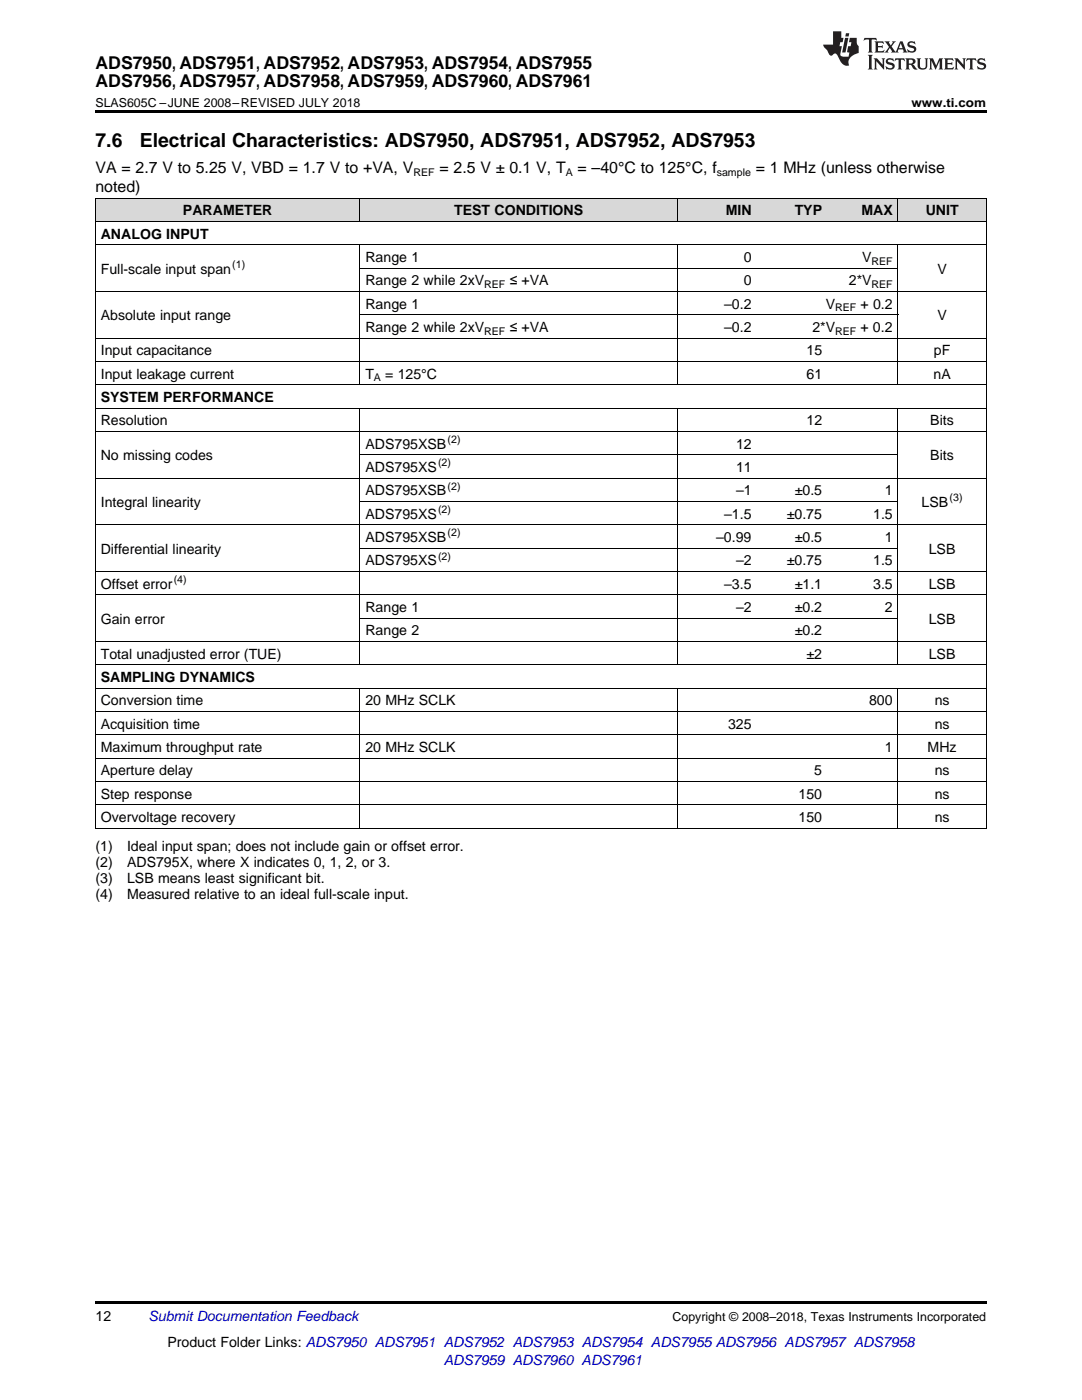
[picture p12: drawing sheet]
<svg xmlns="http://www.w3.org/2000/svg" width="216mm" height="279mm" viewBox="0 0 216 279" stroke-linecap="round" stroke-linejoin="round" font-family="sans-serif">
<defs><g id="words">
<g font-size="3.9">
<text x="19" y="29.3">7.6</text>
<text x="27.9" y="29.3">Electrical Characteristics: ADS7950, ADS7951, ADS7952, ADS7953</text>
</g>
<g font-size="3.5">
<text x="19" y="13.8">ADS7950, ADS7951, ADS7952, ADS7953, ADS7954, ADS7955</text>
<text x="19" y="17.3">ADS7956, ADS7957, ADS7958, ADS7959, ADS7960, ADS7961</text>
</g>
<g font-size="3.2">
<text x="19" y="34.4">VA = 2.7 V to 5.25 V, VBD = 1.7 V to +VA, V</text>
<text x="87.7" y="34.4">= 2.5 V ± 0.1 V, T</text>
<text x="115.3" y="34.4">= –40°C to 125°C, f</text>
<text x="150.8" y="34.4">= 1 MHz (unless otherwise</text>
<text x="19" y="38.3">noted)</text>
</g>
<g font-size="2.8">
<text x="20.1" y="47.6">ANALOG INPUT</text>
<text x="36.5" y="43">PARAMETER</text>
<text x="90.6" y="43">TEST CONDITIONS</text>
<text x="144.8" y="43">MIN</text>
<text x="158.6" y="43">TYP</text>
<text x="171.9" y="43">MAX</text>
<text x="184.7" y="43">UNIT</text>
<text x="72.9" y="52.3">Range 1</text>
<text x="148.4" y="52.3">0</text>
<text x="172" y="52.3">V</text>
<text x="20.1" y="54.6">Full-scale input span</text>
<text x="72.9" y="56.9">Range 2 while 2xV</text>
<text x="101.7" y="56.9">≤ +VA</text>
<text x="148.4" y="56.9">0</text>
<text x="169.4" y="56.9">2*V</text>
<text x="187" y="54.6">V</text>
<text x="20.1" y="63.9">Absolute input range</text>
<text x="72.9" y="61.6">Range 1</text>
<text x="144.5" y="61.6">–0.2</text>
<text x="164.8" y="61.6">V</text>
<text x="171.7" y="61.6">+ 0.2</text>
<text x="187" y="63.9">V</text>
<text x="20.1" y="70.9">Input capacitance</text>
<text x="72.9" y="66.3">Range 2 while 2xV</text>
<text x="101.7" y="66.3">≤ +VA</text>
<text x="144.5" y="66.3">–0.2</text>
<text x="160.9" y="70.9">15</text>
<text x="162.1" y="66.3">2*V</text>
<text x="171.7" y="66.3">+ 0.2</text>
<text x="186.3" y="70.9">pF</text>
<text x="20.1" y="75.6">Input leakage current</text>
<text x="72.9" y="75.6">T</text>
<text x="76.9" y="75.6">= 125°C</text>
<text x="160.9" y="75.6">61</text>
<text x="186.3" y="75.6">nA</text>
<text x="20.1" y="80.2">SYSTEM PERFORMANCE</text>
<text x="20.1" y="84.9">Resolution</text>
<text x="72.9" y="89.5">ADS795XSB</text>
<text x="146.9" y="89.5">12</text>
<text x="160.9" y="84.9">12</text>
<text x="185.6" y="84.9">Bits</text>
<text x="20.1" y="91.9">No missing codes</text>
<text x="72.9" y="94.2">ADS795XS</text>
<text x="146.9" y="94.2">11</text>
<text x="185.6" y="91.9">Bits</text>
<text x="20.1" y="101.2">Integral linearity</text>
<text x="72.9" y="98.8">ADS795XSB</text>
<text x="146.9" y="98.8">–1</text>
<text x="158.6" y="98.8">±0.5</text>
<text x="176.6" y="98.8">1</text>
<text x="183.9" y="101.2">LSB</text>
<text x="72.9" y="103.5">ADS795XS</text>
<text x="144.5" y="103.5">–1.5</text>
<text x="157" y="103.5">±0.75</text>
<text x="174.2" y="103.5">1.5</text>
<text x="20.1" y="110.5">Differential linearity</text>
<text x="72.9" y="108.2">ADS795XSB</text>
<text x="72.9" y="112.8">ADS795XS</text>
<text x="142.9" y="108.2">–0.99</text>
<text x="146.9" y="112.8">–2</text>
<text x="157" y="112.8">±0.75</text>
<text x="158.6" y="108.2">±0.5</text>
<text x="174.2" y="112.8">1.5</text>
<text x="176.6" y="108.2">1</text>
<text x="185.3" y="110.5">LSB</text>
<text x="20.1" y="117.5">Offset error</text>
<text x="144.5" y="117.5">–3.5</text>
<text x="158.6" y="117.5">±1.1</text>
<text x="174.2" y="117.5">3.5</text>
<text x="185.3" y="117.5">LSB</text>
<text x="20.1" y="124.5">Gain error</text>
<text x="72.9" y="122.1">Range 1</text>
<text x="146.9" y="122.1">–2</text>
<text x="158.6" y="122.1">±0.2</text>
<text x="176.6" y="122.1">2</text>
<text x="185.3" y="124.5">LSB</text>
<text x="20.1" y="131.4">Total unadjusted error (TUE)</text>
<text x="72.9" y="126.8">Range 2</text>
<text x="158.6" y="126.8">±0.2</text>
<text x="160.9" y="131.4">±2</text>
<text x="185.3" y="131.4">LSB</text>
<text x="20.1" y="136.1">SAMPLING DYNAMICS</text>
<text x="20.1" y="140.8">Conversion time</text>
<text x="72.9" y="140.8">20 MHz SCLK</text>
<text x="173.4" y="140.8">800</text>
<text x="186.5" y="140.8">ns</text>
<text x="20.1" y="145.4">Acquisition time</text>
<text x="145.3" y="145.4">325</text>
<text x="186.5" y="145.4">ns</text>
<text x="20.1" y="150.1">Maximum throughput rate</text>
<text x="20.1" y="154.7">Aperture delay</text>
<text x="72.9" y="150.1">20 MHz SCLK</text>
<text x="162.5" y="154.7">5</text>
<text x="176.6" y="150.1">1</text>
<text x="185.1" y="150.1">MHz</text>
<text x="186.5" y="154.7">ns</text>
<text x="20.1" y="159.4">Step response</text>
<text x="159.3" y="159.4">150</text>
<text x="186.5" y="159.4">ns</text>
<text x="20.1" y="164">Overvoltage recovery</text>
<text x="159.3" y="164">150</text>
<text x="186.5" y="164">ns</text>
<text x="19" y="169.9">(1)</text>
<text x="19" y="173.1">(2)</text>
<text x="25.4" y="169.9">Ideal input span; does not include gain or offset error.</text>
<text x="25.4" y="173.1">ADS795X, where X indicates 0, 1, 2, or 3.</text>
<text x="19" y="176.2">(3)</text>
<text x="19" y="179.4">(4)</text>
<text x="25.4" y="176.2">LSB means least significant bit.</text>
<text x="25.4" y="179.4">Measured relative to an ideal full-scale input.</text>
<text x="19" y="263.6">12</text>
<text x="33.4" y="268.9">Product Folder Links: ADS7950 ADS7951 ADS7952 ADS7953 ADS7954 ADS7955 ADS7956 ADS7957 ADS7958</text>
</g>
<g font-size="2.8" fill="#0000c8">
<text x="29.6" y="263.6">Submit Documentation Feedback</text>
<text x="88.5" y="272.4">ADS7959 ADS7960 ADS7961</text>
</g>
<g font-size="2.5">
<text x="19" y="21.4">SLAS605C –JUNE 2008–REVISED JULY 2018</text>
<text x="181.9" y="21.4">www.ti.com</text>
<text x="134.2" y="263.6">Copyright © 2008–2018, Texas Instruments Incorporated</text>
</g>
<g font-size="2.1">
<text x="82.5" y="35.1">REF</text>
<text x="112.9" y="35.1">A</text>
<text x="143" y="35.1">sample</text>
<text x="46.4" y="53.5">(1)</text>
<text x="173.9" y="52.8">REF</text>
<text x="96.6" y="57.5">REF</text>
<text x="173.9" y="57.5">REF</text>
<text x="166.7" y="62.2">REF</text>
<text x="96.6" y="66.8">REF</text>
<text x="166.6" y="66.8">REF</text>
<text x="74.6" y="76.1">A</text>
<text x="89.3" y="88.4">(2)</text>
<text x="87.4" y="93.1">(2)</text>
<text x="89.3" y="97.7">(2)</text>
<text x="189.5" y="100">(3)</text>
<text x="87.4" y="102.4">(2)</text>
<text x="89.3" y="107">(2)</text>
<text x="87.4" y="111.7">(2)</text>
<text x="34.7" y="116.3">(4)</text>
</g>
</g></defs>
<g fill="#d8d8d8">
<path d="M19 39.6h22.9v4.6h-22.9z"/>
<path d="M41.9 39.6h30v4.6h-30z"/>
<path d="M71.9 39.6h63.3v4.6h-63.3z"/>
<path d="M135.2 39.6h15.9v4.6h-15.9z"/>
<path d="M151.1 39.6h14v4.6h-14z"/>
<path d="M165.1 39.6h14.1v4.6h-14.1z"/>
<path d="M179.2 39.6h17.6v4.6h-17.6z"/>
</g>
<path d="M19 22h177.8v.5h-177.8zM19 259.7h177.8v.5h-177.8z" fill="#000"/>
<g fill="none" stroke="#000" stroke-width=".2">
<path d="M19 39.5h177.8M19.1 39.5v125.8M71.8 39.5v4.7M135.2 39.5v4.7M179.2 39.5v4.7M196.8 39.5v125.8M19 58.2h177.8M19 48.8h177.8M19 44.2h177.8M71.8 48.9v27.9M71.9 53.5h107.3M135.2 48.9v27.9"/>
<path d="M179.2 48.9v27.9M19 76.8h177.8M19 72.1h177.8M19 67.5h177.8M71.9 62.8h107.3M19 95.4h177.8M19 86.1h177.8M19 81.4h177.8M71.8 81.5v51.2M71.9 90.8h107.3M135.2 81.5v51.2M179.2 81.5v51.2"/>
<path d="M19 118.7h177.8M19 114h177.8M19 104.7h177.8M71.9 109.4h107.3M71.9 100.1h107.3M19 137.3h177.8M19 132.7h177.8M19 128h177.8M71.8 137.3v28M71.9 123.3h107.3M135.2 137.3v28M179.2 137.3v28"/>
<path d="M19 155.9h177.8M19 151.3h177.8M19 146.6h177.8M19 142h177.8M19 165.3h177.8M19 160.6h177.8"/>
</g>
<g fill="#231f20">
<path d="M172.5 7.6l-.1 .5 .4-.2h.6v.1v2.1l-.2 .4h.9l-.2-.4v-2.1l.1-.1h.5l.5 .2-.2-.5zM174.5 8.3l.2 .3v1.5l-.2 .4h1.8l.2-.6a1.04 1.04 0 0 1-1.3 .2v-.7h.6l.3 .2v-.6l-.3 .2h-.6v-.6l.8-.1 .4 .3-.2-.5zM176.5 8.3l.9 1.1-.9 1.1h.8l-.2-.2 .4-.7 .5 .7-.2 .2h1.5l-.2-.2 .2-.4h.9l.1 .4-.2 .2h1l-.3-.3-.7-1.9h-.5l-.9 2-.8-1 .9-1h-.8l.1 .3-.4 .5-.3-.6 .1-.2zM179.7 8.6l.4 1h-.7zM181.3 8.4a.63 .63 0 0 0-.2 .7 .63 .63 0 0 0 .6 .4l.6 .2 .1 .2a.75 .75 0 0 1-.7 .4 .75 .75 0 0 1-.6-.5l.1 .7 .1-.1a1.11 1.11 0 0 0 1.5-.6 1.13 1.13 0 0 0-1.2-.8l-.1-.4a1.04 1.04 0 0 1 1.2 .2l-.2-.5-.2 .1-.4-.2zM173.2 10.9l.2 .4v2.2l-.2 .4h1l-.3-.4v-2.2l.3-.4zM174.3 11.6l.3 .4v1.5l-.3 .4h.8l-.2-.4v-1.3l1.5 1.7v-1.9l.2-.4h-.7l.2 .4v.9l-1.1-1.3zM177 11.8a.62 .62 0 0 0-.2 .7 .62 .62 0 0 0 .6 .4l.6 .1 .1 .3a.76 .76 0 0 1-.7 .3 .76 .76 0 0 1-.7-.4l.2 .7 .1-.1a1.11 1.11 0 0 0 1.5-.6 1.13 1.13 0 0 0-1.2-.8l-.1-.4a1.04 1.04 0 0 1 1.2 .2l-.2-.6-.2 .1-.5-.1zM178.7 11.6l-.2 .6a.61 .61 0 0 1 .8-.3v1.6l-.2 .4h.9l-.2-.4v-1.6a.63 .63 0 0 1 .7 .3l-.1-.6zM180.6 11.6l.3 .4v1.5l-.3 .4h1l-.2-.2-.1-.8 .6 .2a.76 .76 0 0 0 1.2 .7l-1-1a.58 .58 0 0 0 .6-.5 .58 .58 0 0 0-.5-.6zM181.4 11.9h.1a.45 .45 0 0 1 .5 .1 .45 .45 0 0 1 .1 .5l-.8 .2zM182.9 11.6l.2 .2a2.17 2.17 0 0 0 .3 1.9 .99 .99 0 0 0 1.6-.6v-1.1l.2-.4h-.7l.2 .2a1.92 1.92 0 0 1-.2 1.8 .6 .6 0 0 1-.9-.5v-1.1l.2-.4zM185.4 11.6l.2 .4v1.5l-.2 .4h.7l-.2-.4v-1.4l.8 1.8 .8-1.8v1.4l-.2 .4h.9l-.2-.4v-1.5l.2-.4h-.8l-.6 1.5-.6-1.5zM188.4 11.6l.2 .4v1.5l-.2 .4h1.8l.1-.6a1.04 1.04 0 0 1-1.2 .1v-.6h.5l.4 .2v-.6l-.4 .2h-.5v-.7h.8l.3 .3-.1-.6zM190.5 11.6l.2 .4v1.5l-.2 .4h.7l-.2-.4v-1.3l1.5 1.7v-1.9l.2-.4h-.7l.2 .4v.9l-1.1-1.3zM192.9 11.6l-.1 .6a.61 .61 0 0 1 .7-.3l.1 1.6-.3 .4h1l-.3-.4 .1-1.6a.63 .63 0 0 1 .7 .3l-.1-.6zM195.2 11.8a.62 .62 0 0 0-.2 .7 .62 .62 0 0 0 .6 .4l.6 .1 .1 .3a.76 .76 0 0 1-.7 .3 .76 .76 0 0 1-.6-.4l.1 .7 .1-.1a1.11 1.11 0 0 0 1.6-.6 1.13 1.13 0 0 0-1.3-.8l-.1-.4a1.04 1.04 0 0 1 1.2 .2l-.1-.6-.2 .1-.5-.1z"/>
<path d="M166.2 6.3v2.6h-1.9v.4l.8 .9a.91 .91 0 0 0 1 .8 .56 .56 0 0 1 .5-.3 .56 .56 0 0 1 .5 .3l.4 .8a1.53 1.53 0 0 0 1.9 1.2 1.54 1.54 0 0 1 1-2.1l.9-.3v-1.4a1.52 1.52 0 0 1-.4-1.6h-1.3l-.2 .8h.5l-.2 .8h-.5l-.1 1v.2l.4 .1-.2 .8a1.93 1.93 0 0 1-1.6-.3l.3-1.8h-.5l.2-.8h.4l.2-.8h-.4v-1.3zM168.6 7.6l-.6 2.9h.7l.6-2.9zM168.8 6.6l-.1 .7h.6l.2-.7z"/>
</g>
<use href="#words"/>
</svg>
